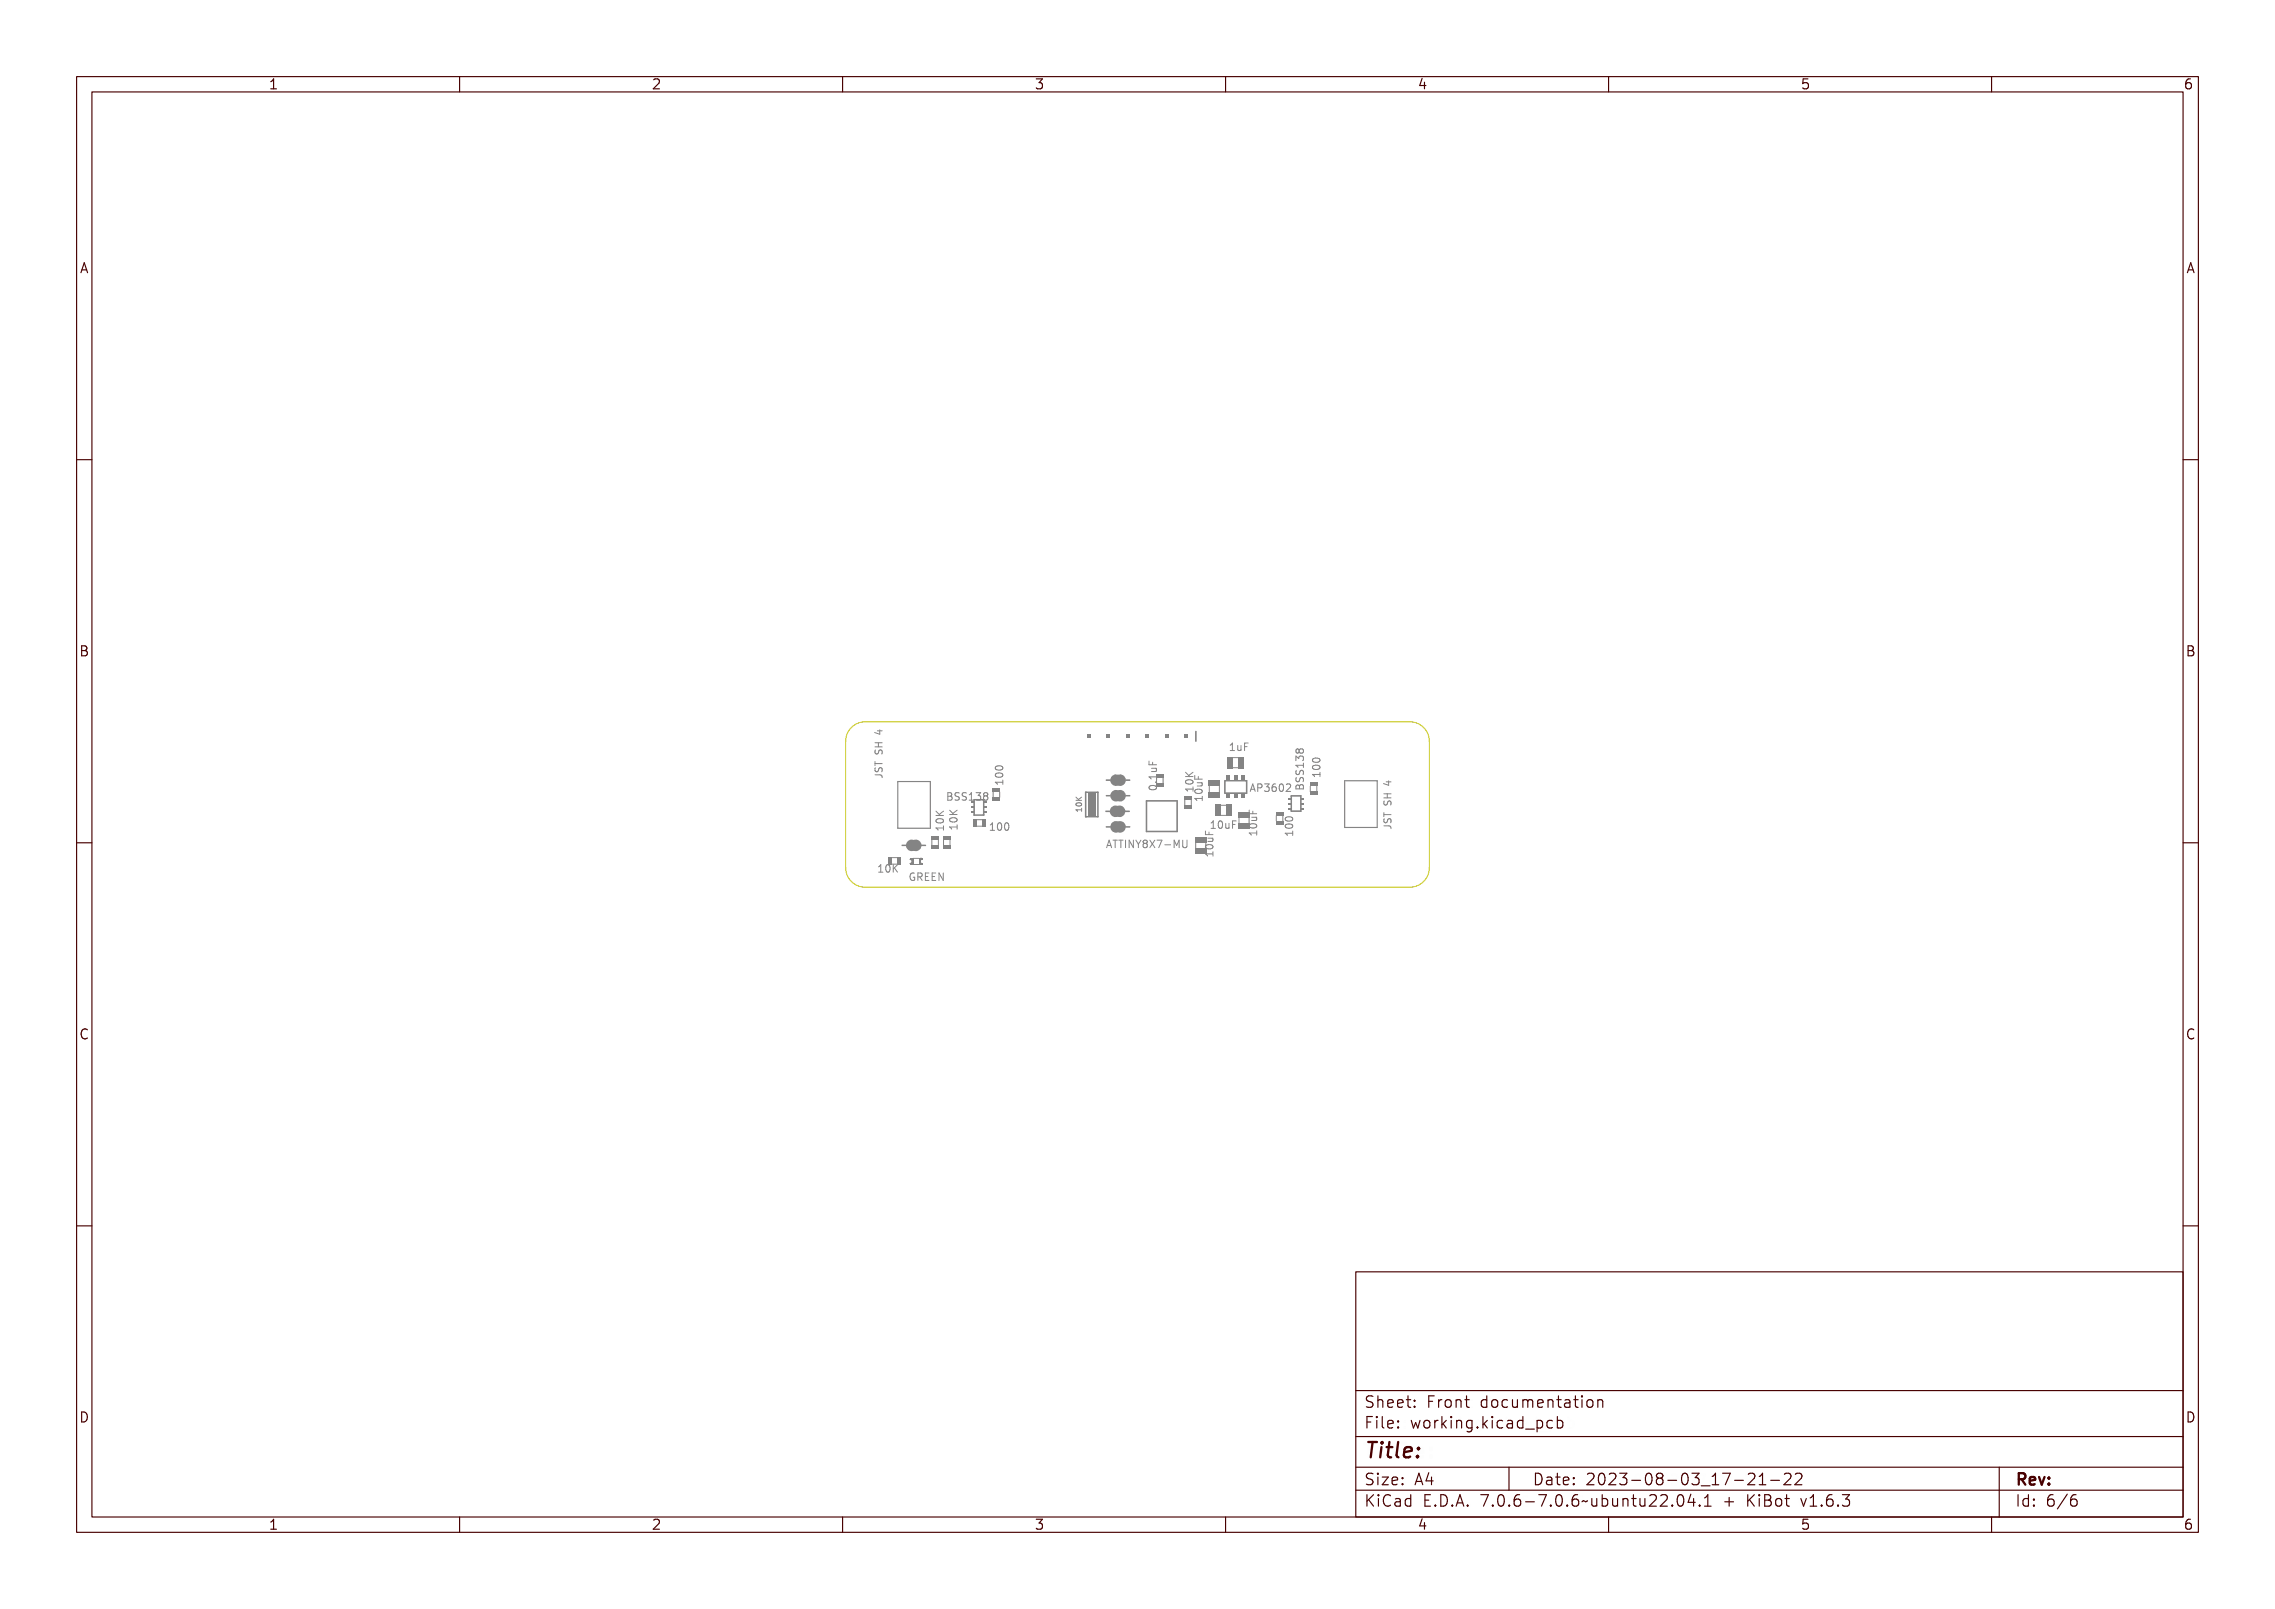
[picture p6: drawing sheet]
<svg xmlns="http://www.w3.org/2000/svg" width="297mm" height="210mm" viewBox="0 0 297 210" stroke-linecap="round" stroke-linejoin="round" font-family="sans-serif">
<defs><g id="words">
<text font-size="2.7" fill="#480000" x="178" y="190.3">Title:</text>
<g font-size="2" fill="#480000">
<text x="178" y="183.7">Sheet: Front documentation</text>
<text x="178" y="186.5">File: working.kicad_pcb</text>
<text x="178" y="193.9">Size: A4</text>
<text x="178" y="196.6">KiCad E.D.A. 7.0.6-7.0.6~ubuntu22.04.1 + KiBot v1.6.3</text>
<text x="200" y="193.9">Date: 2023-08-03_17-21-22</text>
<text x="263" y="196.6">Id: 6/6</text>
<text x="263" y="193.9">Rev:</text>
</g>
<g font-size="1.7" fill="#480000">
<text x="35" y="11.7">1</text>
<text x="85" y="11.7">2</text>
<text x="135" y="11.7">3</text>
<text x="185" y="11.7">4</text>
<text x="235" y="11.7">5</text>
<text x="285" y="11.7">6</text>
<text x="10.5" y="35.7">A</text>
<text x="285.5" y="35.7">A</text>
<text x="10.5" y="85.6">B</text>
<text x="285.5" y="85.6">B</text>
<text x="10.5" y="135.7">C</text>
<text x="285.5" y="135.7">C</text>
<text x="10.5" y="185.6">D</text>
<text x="285.5" y="185.6">D</text>
<text x="35" y="199.7">1</text>
<text x="85" y="199.7">2</text>
<text x="135" y="199.7">3</text>
<text x="185" y="199.7">4</text>
<text x="235" y="199.7">5</text>
<text x="285" y="199.7">6</text>
</g>
<g font-size="1.3" fill="#848484">
<text x="160.8" y="98">1uF</text>
<text x="123.5" y="104.5">BSS138</text>
<text x="131" y="102.6" transform="rotate(-90 131 102.6)">100</text>
<text x="151" y="103.3" transform="rotate(-90 151 103.3)">0.1uF</text>
<text x="157" y="104.2" transform="rotate(-90 157 104.2)">10uF</text>
<text x="163.1" y="103.3">AP3602</text>
<text x="170.2" y="103.2" transform="rotate(-90 170.2 103.2)">BSS138</text>
<text x="115" y="113.9">10K</text>
<text x="129.1" y="108.4">100</text>
<text x="144.3" y="110.7">ATTINY8X7-MU</text>
<text x="157.9" y="108.2">10uF</text>
<text x="158.4" y="111.4" transform="rotate(-90 158.4 111.4)">10uF</text>
<text x="164.1" y="108.7" transform="rotate(-90 164.1 108.7)">10uF</text>
<text x="168.8" y="108.8" transform="rotate(-90 168.8 108.8)">100</text>
<text x="118.6" y="115">GREEN</text>
</g>
</g></defs>
<g fill="none" stroke="#848484" stroke-width=".13">
<path d="M114.2 99.4v.5M114.2 99.7h1M114.2 97.5h1M114.2 96.9h1M114.3 97.9l-.1 .3 .1 .2h.3l.2-.4 .2-.1 .2 .2-.1 .3M114.4 99.5h.1v.2h.8v.2h-.8v.2h-.1zM114.4 97.3h.9v.1h-.4v.3h.4v.1h-.9v-.1h.4v-.3h-.4zM114.4 95.9h.6v-.2h.1v.2h.2v.1h-.2v.4h-.1l-.6-.4zM114.4 98.1h.1a.2 .2 0 0 0-.1 .2 .2 .2 0 0 0 .3 .1 .3 .3 0 0 1 .2-.4 .3 .3 0 0 1 .4 .2 .3 .3 0 0 1-.2 .4 .21 .21 0 0 0 .1-.3 .21 .21 0 0 0-.3-.1 .3 .3 0 0 1-.4 .4 .3 .3 0 0 1-.1-.5zM114.5 96h.5v.3zM114.5 95.4h.7M114.7 96.9v.6"/>
<path d="M114.9 95.3v.5l-.7-.2M150.1 99.4h.1v.5h.3v-.4h.1v.4h.4v.1h-.9zM160.9 97.1l.4-.1v.9h.2v.1h-.6v-.1h.2v-.7h-.2zM161.7 97.3h.1v.5l.1 .1 .2-.1v-.5h.1v.7h-.1v-.1a.23 .23 0 0 1-.3 .1 .23 .23 0 0 1-.1-.3zM162.5 97h.5v.2h-.4v.2h.4v.1h-.4v.5h-.1zM169.3 98.7l.3-.1 .1 .2a.27 .27 0 0 1 .4-.1 .27 .27 0 0 1 0 .4 .27 .27 0 0 1-.4-.1 .27 .27 0 0 1-.4 .1 .27 .27 0 0 1 0-.4zM169.3 99.5l.3-.1 .1 .2a.31 .31 0 0 1 .4-.1 .31 .31 0 0 1 .1 .4l-.2 .1a.23 .23 0 0 0 .1-.3 .23 .23 0 0 0-.3-.1l-.1 .2h-.1v-.1a.17 .17 0 0 0-.2-.1 .17 .17 0 0 0-.1 .2l.1 .2h-.1zM169.6 98.1v.1M169.6 97.9l-.2-.2-.1 .1-.1 .1v.3M169.6 97.9l.2-.2 .3 .1 .1 .1-.1 .3M169.6 97.9v.2M171.4 99.1a.58 .58 0 0 1 .9 .2 .56 .56 0 0 1-1-.1z"/>
<path d="M171.5 99.4l.2-.1a.53 .53 0 0 1 .7 .3 .55 .55 0 0 1-.5 .3 .55 .55 0 0 1-.5-.3zM171.5 99.5l.6-.1 .2 .2a.52 .52 0 0 1-.8 0zM114.2 101.1h.7a.3 .3 0 0 1 .3 .4M114.3 100.2l-.1 .4 .2 .1 .2-.1 .2-.4h.3l.1 .2-.1 .3M114.4 101.1h.6a.33 .33 0 0 1 .2 .5h-.1a.21 .21 0 0 0 .1-.2 .21 .21 0 0 0-.2-.2h-.5v.2h-.1zM114.4 100.3h.1a.2 .2 0 0 0-.1 .3 .2 .2 0 0 0 .3 0 .3 .3 0 0 1 .2-.3 .3 .3 0 0 1 .4 .1 .3 .3 0 0 1-.2 .4 .21 .21 0 0 0 .1-.3 .21 .21 0 0 0-.3 0 .3 .3 0 0 1-.4 .3 .3 .3 0 0 1-.1-.5zM114.7 113.8h.6M114.8 113.1h-.1M115.2 113l.3-.1v.9h.2v.1h-.5v-.1h.2v-.8l-.2 .1zM116 113a.28 .28 0 0 1 .3-.1 .28 .28 0 0 1 .2 .3 .53 .53 0 0 1-.3 .7 .56 .56 0 0 1-.2-.9zM116.1 113h.1a.51 .51 0 0 1 0 .8l-.2-.2zM116.7 112.9h.1v.4l.4-.4h.2l-.4 .4 .4 .6h-.2l-.3-.5-.1 .1v.4h-.1z"/>
<path d="M118.8 114.1l.3-.1 .2 .1v.1l-.2-.1a.37 .37 0 0 0-.3 .4 .37 .37 0 0 0 .4 .3v-.2h-.2v-.1h.3v.4a.43 .43 0 0 1-.6-.1 .43 .43 0 0 1 0-.5zM119.5 114a.47 .47 0 0 1 .5 .2v.2l-.1 .1 .3 .5h-.2l-.1-.4h-.2h-.1v.4h-.1zM119.6 114.1h.1a.17 .17 0 0 1 .2 .2 .17 .17 0 0 1-.2 .1h-.1zM120.3 114h.6v.1h-.5v.3h.4v.1h-.4v.3h.5v.2h-.6zM121.1 114h.5v.1h-.4v.3h.4v.1h-.4v.3h.5v.2h-.6zM121.8 114h.2l.3 .8v-.8h.1v1h-.1l-.4-.8v.8h-.1zM122.2 106.4h1M122.2 105.9l.6 .5M122.2 107a.58 .58 0 0 1 1 .2 .56 .56 0 0 1-1-.1zM122.3 108.1h.8v-.2h.1v.5h-.1v-.2h-.7v.2h-.1zM122.3 106.2l.3 .4 .6-.4v.2l-.5 .3 .1 .1h.4v.1h-.9v-.1h.4l-.4-.4zM122.4 107.2l.1-.1a.53 .53 0 0 1 .7 .3 .55 .55 0 0 1-.5 .3 .55 .55 0 0 1-.5-.3z"/>
<path d="M122.4 107.3l.5-.1 .2 .2a.52 .52 0 0 1-.8 0zM122.6 113.9l.5 1v-1M123.2 107.8v.5M123.2 108.1h-1l.3 .2M123.2 105.9l-.6 .4M123.6 103.5h.3a.23 .23 0 0 1 .3 .2 .23 .23 0 0 1-.2 .3 .26 .26 0 0 1 .2 .3 .26 .26 0 0 1-.3 .2h-.3zM123.7 104h.2a.18 .18 0 0 1 .2 .2 .18 .18 0 0 1-.2 .2h-.2zM123.7 103.6h.2a.15 .15 0 0 1 .1 .2 .15 .15 0 0 1-.1 .1h-.2zM124 106.3h.9M124 105.8l.5 .5M124 106.9a.58 .58 0 0 1 .9 .2 .56 .56 0 0 1-.9-.1zM124 107.9h.9v-.2h.1v.6h-.1v-.2h-.8l.1 .2h-.1z"/>
<path d="M124 106.1l.4 .4 .6-.4v.1l-.5 .3 .1 .1h.4v.2h-1v-.2h.5l-.5-.4zM124.1 107h.2a.53 .53 0 0 1 .7 .3 .55 .55 0 0 1-.5 .3 .55 .55 0 0 1-.5-.3zM124.1 107.2l.6-.1 .2 .2a.52 .52 0 0 1-.8 0zM124.4 103.6l.4-.1 .1 .1v.1a.2 .2 0 0 0-.3-.1 .2 .2 0 0 0 0 .3 .33 .33 0 0 1 .4 .4 .33 .33 0 0 1-.6 .2v-.2a.22 .22 0 0 0 .3 .1 .22 .22 0 0 0 .1-.3 .31 .31 0 0 1-.4-.1 .31 .31 0 0 1 0-.4zM124.9 107.7v.5M124.9 107.9h-.9l.2 .3M124.9 105.8l-.5 .4M125.2 103.6l.4-.1 .1 .1v.1a.2 .2 0 0 0-.3-.1 .2 .2 0 0 0-.1 .3 .33 .33 0 0 1 .4 .4 .33 .33 0 0 1-.5 .2v-.2a.22 .22 0 0 0 .3 .1 .22 .22 0 0 0 0-.3 .31 .31 0 0 1-.3-.1 .31 .31 0 0 1 0-.4zM126 103.6l.3-.1v.9h.2v.1h-.5v-.1h.2v-.8l-.2 .1zM126.7 103.6a.29 .29 0 0 1 .5-.1 .29 .29 0 0 1-.1 .5 .31 .31 0 0 1 .1 .4 .31 .31 0 0 1-.4 .1l-.1-.2a.23 .23 0 0 0 .4 .1 .23 .23 0 0 0 0-.4h-.2v-.1h.1a.17 .17 0 0 0 .1-.2 .17 .17 0 0 0-.2-.1l-.2 .1zM127.6 103.6a.27 .27 0 0 1 .4 0 .27 .27 0 0 1-.1 .4 .27 .27 0 0 1 .1 .4 .27 .27 0 0 1-.4 0 .27 .27 0 0 1 .1-.4l-.2-.2zM128.5 103.8l.1 .1"/>
<path d="M128.5 103.5h.3l.1 .1 .1 .1-.2 .2M128.6 103.9h.2M128.6 103.9h-.1M128.8 103.9l.2 .2-.1 .2-.1 .1h-.3M129.2 107.5h.4v.8h.2v.1h-.6v-.1h.2v-.7h-.2zM130 102.1h.8v-.2h.2v.5h-.2v-.2h-.7l.1 .2h-.1zM130 107.6a.28 .28 0 0 1 .3-.1 .28 .28 0 0 1 .2 .2 .53 .53 0 0 1-.3 .7 .56 .56 0 0 1-.2-.8zM130.1 101.2l.2-.1a.53 .53 0 0 1 .7 .3 .55 .55 0 0 1-.5 .3 .55 .55 0 0 1-.5-.3zM130.1 100.4l.2-.1a.53 .53 0 0 1 .7 .3 .55 .55 0 0 1-.5 .3 .55 .55 0 0 1-.5-.3zM130.1 101.3l.6-.1 .2 .2a.52 .52 0 0 1-.8 0zM130.1 100.5h.6l.2 .1a.52 .52 0 0 1-.8 0zM130.2 107.6v-.1a.51 .51 0 0 1 0 .8l-.1-.2z"/>
<path d="M130.8 107.6a.28 .28 0 0 1 .3-.1 .28 .28 0 0 1 .2 .2 .53 .53 0 0 1-.3 .7 .56 .56 0 0 1-.2-.8zM131 107.6v-.1a.51 .51 0 0 1 0 .8l-.1-.2zM140.5 104.5h.7M140.5 104l.4 .5M140.5 104.9a.36 .36 0 0 1 .4-.2 .36 .36 0 0 1 .3 .4 .36 .36 0 0 1-.4 .2 .36 .36 0 0 1-.3-.4zM140.5 105.7h.7v-.1v.4v-.2h-.6v.2zM140.5 104.3l.3 .3 .4-.3v.1l-.3 .3h.3v.1h-.7v-.1h.3l-.3-.3zM140.6 105h.3a.29 .29 0 0 1 .4 .2 .42 .42 0 0 1-.4 .2 .42 .42 0 0 1-.4-.2zM140.6 105.1a.33 .33 0 0 1 .6 .2 .33 .33 0 0 1-.6-.2zM141.2 105.5v.4M141.2 105.7h-.7l.2 .2M141.2 104l-.4 .4"/>
<path d="M144.7 109.7h.1l.3 1h-.1l-.1-.3h-.3l-.1 .3h-.1zM144.7 109.8l.2 .5h-.3zM145.2 109.7h.7v.1h-.3v.9h-.1v-.9h-.3zM145.9 109.7h.8v.1h-.3v.9h-.1v-.9h-.4zM146.8 109.7h.6v.1h-.2v.8h.2v.1h-.6v-.1h.2v-.8h-.2zM147.6 109.7h.1l.4 .8v-.8h.1v1h-.2l-.3-.8v.8h-.1zM148.3 109.7h.1l.3 .4 .2-.4h.1l-.3 .5v.5h-.1v-.5zM149.2 109.8a.27 .27 0 0 1 .5 0 .27 .27 0 0 1-.1 .4 .27 .27 0 0 1 .1 .4 .27 .27 0 0 1-.5 0 .27 .27 0 0 1 .1-.4l-.1-.2zM149.9 109.7h.1l.2 .4 .3-.4h.1l-.3 .5 .3 .5h-.1l-.3-.4-.2 .4h-.1l.3-.5zM150.1 101.2h.8v-.2h.1v.5h-.1v-.2h-.7v.3h-.1zM150.2 102.7l.1-.1a.53 .53 0 0 1 .7 .3 .55 .55 0 0 1-.5 .3 .55 .55 0 0 1-.4-.3zM150.2 102.8l.5-.1 .2 .2a.52 .52 0 0 1-.7 0z"/>
<path d="M150.3 100.3h.7v.1h-.1a.23 .23 0 0 1 .1 .3 .23 .23 0 0 1-.2 .1h-.5v-.1h.5l.1-.1-.1-.2h-.5zM150.7 109.7h.6l-.3 1h-.2l.4-.9h-.5zM150.8 102h.2v.2h-.2zM151.6 110.3h.4v.1h-.4zM152.3 109.7h.1l.2 .5 .2-.5h.1v1h-.1v-.9l-.2 .5h-.1l-.1-.5v.9h-.1zM153.1 109.7h.1v.7a.17 .17 0 0 0 .2 .2 .17 .17 0 0 0 .1-.2v-.7h.2v.6a.31 .31 0 0 1-.3 .4 .31 .31 0 0 1-.3-.4zM154.4 109.7v.7l.2 .2h.3l.1-.2v-.7M154.8 101.4h.9M154.8 100.8l.5 .6M154.8 103h.9v-.2h.1v.5h-.1v-.2h-.8l.1 .2h-.1zM154.8 101.1l.4 .4 .6-.4v.2l-.5 .3 .1 .1h.4v.1h-1v-.1h.5l-.5-.4zM154.9 102.1l.2-.1a.53 .53 0 0 1 .7 .3 .55 .55 0 0 1-.5 .3 .55 .55 0 0 1-.5-.3z"/>
<path d="M154.9 102.2l.6-.1 .2 .2a.52 .52 0 0 1-.8 0zM155.7 101.9a.53 .53 0 0 0-.9 .2l.1 .1 .2 .1 .6-.1M155.7 103h-.9l.2 .3M155.7 100.8l-.5 .4M156 103.7h.9v-.2h.1v.5h-.1v-.2h-.7v.3h-.1zM156 101.1h.1v.5h.3v-.4h.1v.4h.5v.1h-1zM156.1 102.8l.2-.1a.53 .53 0 0 1 .7 .3 .55 .55 0 0 1-.5 .3 .55 .55 0 0 1-.5-.3zM156.2 102.9h.5l.2 .1a.52 .52 0 0 1-.8 0zM156.3 102h.7v.1h-.1a.23 .23 0 0 1 .1 .3 .23 .23 0 0 1-.3 .1h-.4v-.1h.5l.1-.1-.1-.2h-.5zM157.4 110.9h.9v-.2h.1v.6h-.1v-.2h-.8l.1 .2h-.1zM157.4 108.4h.1v.4h.3v-.4h.1v.4h.5v.1h-1zM157.5 110h.2a.53 .53 0 0 1 .7 .3 .55 .55 0 0 1-.5 .3 .55 .55 0 0 1-.5-.3z"/>
<path d="M157.5 110.2l.6-.1 .2 .2a.52 .52 0 0 1-.8 0zM157.7 109.2h.7v.1h-.1a.23 .23 0 0 1 .1 .3 .23 .23 0 0 1-.3 .1h-.4v-.1h.5l.1-.1-.1-.2h-.5zM158.1 107.3l.3-.1v.8h.2v.2h-.5v-.2h.2v-.7l-.2 .1zM158.8 107.3a.28 .28 0 0 1 .4-.1 .28 .28 0 0 1 .2 .3 .53 .53 0 0 1-.3 .7 .56 .56 0 0 1-.3-.9zM159 107.3h.1a.51 .51 0 0 1 0 .8l-.2-.2zM159.3 106.4h.8M159.3 105.1h.7M159.6 107.4h.1v.6l.2 .1 .1-.2v-.5h.1v.8h-.1v-.1a.23 .23 0 0 1-.3 .1 .23 .23 0 0 1-.1-.3zM160.4 107.2h.6v.1h-.5v.3h.4v.1h-.4v.5h-.1zM163.2 108.2h.8v-.2h.1v.5h-.1v-.2h-.7v.3h-.1zM163.2 105.6h.1v.5h.2v-.4h.1v.4h.5v.1h-.9zM163.3 107.3h.1a.53 .53 0 0 1 .7 .2 .55 .55 0 0 1-.5 .3 .55 .55 0 0 1-.5-.3z"/>
<path d="M163.3 107.5l.5-.1 .2 .1a.52 .52 0 0 1-.8 0zM163.4 106.5h.7v.1h-.1a.23 .23 0 0 1 .1 .3 .23 .23 0 0 1-.3 .1h-.4v-.1h.5l.1-.1-.1-.2h-.5zM163.4 102.4h.2l.3 .9h-.2v-.2h-.4v.2h-.2zM163.5 102.5l.1 .5h-.2zM164 102.4a.48 .48 0 0 1 .6 .1v.2a.32 .32 0 0 1-.5 .3v.3h-.1zM164.1 102.5h.2a.18 .18 0 0 1 .2 .2 .18 .18 0 0 1-.2 .1h-.2zM164.8 102.4a.29 .29 0 0 1 .4 0 .29 .29 0 0 1 0 .4 .31 .31 0 0 1 .1 .5 .31 .31 0 0 1-.5 0v-.1a.23 .23 0 0 0 .3 0 .23 .23 0 0 0 0-.3h-.2v-.1h.1a.18 .18 0 0 0 .2-.3 .17 .17 0 0 0-.3 0h-.1zM165.6 102.5l.4-.1h.1v.1a.28 .28 0 0 0-.3 0 .28 .28 0 0 0-.1 .3 .32 .32 0 0 1 .5 .1 .32 .32 0 0 1-.2 .5 .32 .32 0 0 1-.4-.3zM166.4 102.5a.28 .28 0 0 1 .3-.1 .28 .28 0 0 1 .2 .2 .53 .53 0 0 1-.3 .8 .56 .56 0 0 1-.2-.9zM166.6 102.5a.51 .51 0 0 1 0 .8l-.1-.3zM167.1 102.4a.34 .34 0 0 1 .6 .1 .34 .34 0 0 1-.2 .5l-.2 .2h.4v.1h-.6l.2-.3a.27 .27 0 0 0 .3-.3 .27 .27 0 0 0-.3-.2l-.2 .1zM167.8 108.3h.9v-.2h.1v.5h-.1v-.2h-.7v.2h-.1z"/>
<path d="M168 107.3h.1a.53 .53 0 0 1 .7 .3 .55 .55 0 0 1-.5 .3 .55 .55 0 0 1-.5-.3zM168 106.6l.1-.1a.53 .53 0 0 1 .7 .3 .55 .55 0 0 1-.5 .3 .55 .55 0 0 1-.5-.3zM168 107.5l.5-.1 .2 .2a.52 .52 0 0 1-.8 0zM168 106.7l.5-.1 .2 .2a.52 .52 0 0 1-.8 0zM168.1 102.3l.3 .1 .1 .2-.6 .7h.6M169.2 100.4h.9v-.2h.1v.5h-.1v-.2h-.7v.2h-.1zM169.3 101.8h.1a.2 .2 0 0 0-.1 .3 .2 .2 0 0 0 .3 0 .33 .33 0 0 1 .4-.4 .33 .33 0 0 1 .2 .6h-.2a.22 .22 0 0 0 .1-.3 .22 .22 0 0 0-.3 0 .32 .32 0 0 1-.4 .3 .32 .32 0 0 1-.1-.5zM169.3 101h.1a.2 .2 0 0 0-.1 .3 .2 .2 0 0 0 .3 .1 .33 .33 0 0 1 .4-.4 .33 .33 0 0 1 .2 .5l-.2 .1a.22 .22 0 0 0 .1-.4 .22 .22 0 0 0-.3 0 .32 .32 0 0 1-.4 .3 .32 .32 0 0 1-.1-.5zM169.3 102.6l.3-.1 .1 .2a.26 .26 0 0 1 .3-.2 .26 .26 0 0 1 .2 .3v.3h-1zM169.4 102.7h.2v.3h-.3zM169.8 102.7h.3v.3h-.4zM171.4 100a.58 .58 0 0 1 .9 .2 .56 .56 0 0 1-1-.1z"/>
<path d="M171.4 101.1h.8v-.2h.2v.5h-.2v-.2h-.7l.1 .2h-.1zM171.5 100.2l.2-.1a.53 .53 0 0 1 .7 .3 .55 .55 0 0 1-.5 .3 .55 .55 0 0 1-.5-.3zM171.5 100.3l.6-.1 .2 .2a.52 .52 0 0 1-.8 0zM172.3 100.8v.6M172.3 101.1h-1l.3 .3M180.7 107.8h.6a.3 .3 0 0 1 .3 .3M180.7 106.1v.5M180.7 106.3h.9M180.7 104.1h.9M180.7 103.6h.9M180.7 104.5v.4l.1 .1h.2l.2-.4 .2-.1 .2 .2v.4M180.7 106.9v.3l.1 .2 .3-.1 .1-.4h.3l.1 .1v.4"/>
<path d="M180.8 107.8h.6a.33 .33 0 0 1 .3 .5h-.2a.21 .21 0 0 0 .1-.3 .21 .21 0 0 0-.2-.1h-.5v.2h-.1zM180.8 106.1h.1v.3h.8v.1h-.8v.3h-.1zM180.8 103.9h.9v.1h-.4v.4h.4v.1h-.9v-.1h.4v-.4h-.4zM180.8 102.5h.6v-.1h.1v.1h.2v.1h-.2v.4h-.1l-.6-.3zM180.8 107h.2a.2 .2 0 0 0-.1 .2 .2 .2 0 0 0 .3 .1 .3 .3 0 0 1 .2-.4 .3 .3 0 0 1 .3 .2 .3 .3 0 0 1-.1 .4 .21 .21 0 0 0 .1-.3 .21 .21 0 0 0-.4-.1 .3 .3 0 0 1-.3 .4 .3 .3 0 0 1-.2-.5zM180.8 104.7h.2a.2 .2 0 0 0-.1 .3 .2 .2 0 0 0 .3 .1 .3 .3 0 0 1 .2-.4 .3 .3 0 0 1 .3 .2 .3 .3 0 0 1-.1 .3 .21 .21 0 0 0 .1-.3 .21 .21 0 0 0-.4 0 .3 .3 0 0 1-.3 .3 .3 .3 0 0 1-.2-.5zM180.9 102.6h.5v.3zM181 102h.6M181.1 103.6v.5M181.3 101.9v.6l-.7-.2"/>
<circle cx="169.5" cy="98.9" r=".16"/>
<circle cx="169.9" cy="98.9" r=".19"/>
<circle cx="171.9" cy="99.6" r=".09"/>
<circle cx="116.2" cy="113.4" r=".09"/>
<circle cx="122.7" cy="107.4" r=".09"/>
<circle cx="124.5" cy="107.3" r=".09"/>
<circle cx="127.8" cy="103.8" r=".16"/>
<circle cx="127.8" cy="104.2" r=".19"/>
<circle cx="130.2" cy="107.9" r=".09"/>
<circle cx="130.5" cy="101.4" r=".09"/>
<circle cx="130.5" cy="100.6" r=".09"/>
<circle cx="131" cy="107.9" r=".09"/>
<circle cx="140.9" cy="105.2" r=".06"/>
<circle cx="149.5" cy="110" r=".16"/>
<circle cx="149.5" cy="110.4" r=".19"/>
<circle cx="150.5" cy="102.9" r=".09"/>
<circle cx="155.3" cy="102.3" r=".09"/>
<circle cx="156.5" cy="103" r=".09"/>
<circle cx="157.9" cy="110.3" r=".09"/>
<circle cx="159.1" cy="107.7" r=".09"/>
<circle cx="163.6" cy="107.5" r=".09"/>
<circle cx="165.9" cy="103" r=".21"/>
<circle cx="166.6" cy="102.9" r=".09"/>
<circle cx="168.3" cy="106.8" r=".09"/>
<circle cx="168.3" cy="107.6" r=".09"/>
<circle cx="171.9" cy="100.4" r=".09"/>
</g>
<g fill="#848484">
<path d="M160 105h.8v1.5h-.8z" fill-rule="evenodd"/>
<path d="M158.6 105h.7v1.5h-.7z" fill-rule="evenodd"/>
</g>
<path d="M141.7 103.4h1.6v3.2h-1.6z" fill="none" stroke="#848484" stroke-width=".2"/>
<path d="M142 103.5h1v3.1h-1z" fill-rule="evenodd" fill="#848484"/>
<path d="M144.4 105.9h.5M146.9 105.9h.5" fill="none" stroke="#848484" stroke-width=".2"/>
<path d="M145.6 105.8l-.1 .1 .1 .1M146.2 105.8l.1 .1-.1 .1" fill="none" stroke="#848484" stroke-width="1.3"/>
<path d="M151.8 101.5v.7" fill="none" stroke="#848484" stroke-width=".13"/>
<g fill="#848484">
<path d="M150.9 102.2h1v.5h-1z" fill-rule="evenodd"/>
<path d="M150.9 101.1h1v.5h-1z" fill-rule="evenodd"/>
</g>
<path d="M159.9 101.9h2.9v1.6h-2.9z" fill="none" stroke="#848484" stroke-width=".2"/>
<g fill="#848484">
<path d="M160.1 101.2h.5v.7h-.5z" fill-rule="evenodd"/>
<path d="M160.1 103.6h.5v.6h-.5z" fill-rule="evenodd"/>
<path d="M161.1 101.2h.5v.7h-.5z" fill-rule="evenodd"/>
<path d="M161.1 103.6h.5v.6h-.5z" fill-rule="evenodd"/>
<path d="M162 101.2h.5v.7h-.5z" fill-rule="evenodd"/>
<path d="M162 103.6h.5v.6h-.5z" fill-rule="evenodd"/>
</g>
<path d="M149.7 104.5h4v4h-4z" fill="none" stroke="#848484" stroke-width=".2"/>
<path d="M127.6 107h.7M127.6 107.8h.7" fill="none" stroke="#848484" stroke-width=".13"/>
<g fill="#848484">
<path d="M127.1 106.9h.5v1h-.5z" fill-rule="evenodd"/>
<path d="M128.3 106.9h.5v1h-.5z" fill-rule="evenodd"/>
</g>
<path d="M168.6 103.9h1.2v2h-1.2z" fill="none" stroke="#848484" stroke-width=".2"/>
<g fill="#848484">
<path d="M168.2 105.4h.3v.3h-.3z" fill-rule="evenodd"/>
<path d="M169.9 105.4h.4v.3h-.4z" fill-rule="evenodd"/>
<path d="M168.2 104.8h.3v.2h-.3z" fill-rule="evenodd"/>
<path d="M169.9 104.8h.4v.2h-.4z" fill-rule="evenodd"/>
<path d="M168.2 104.1h.3v.3h-.3z" fill-rule="evenodd"/>
<path d="M169.9 104.1h.4v.3h-.4z" fill-rule="evenodd"/>
</g>
<path d="M117.8 110.3h.5M120.3 110.3h.5" fill="none" stroke="#848484" stroke-width=".2"/>
<path d="M119 110.2l-.1 .1 .1 .2M119.5 110.2l.2 .1-.2 .2" fill="none" stroke="#848484" stroke-width="1.3"/>
<path d="M157.9 102.6v.8M159.2 102.6v.8" fill="none" stroke="#848484" stroke-width=".13"/>
<g fill="#848484">
<path d="M157.8 101.9h1.5v.7h-1.5z" fill-rule="evenodd"/>
<path d="M157.8 103.3h1.5v.8h-1.5z" fill-rule="evenodd"/>
</g>
<path d="M166.6 106.4v.7" fill="none" stroke="#848484" stroke-width=".13"/>
<g fill="#848484">
<path d="M166.6 105.9h.9v.5h-.9z" fill-rule="evenodd"/>
<path d="M166.6 107.1h.9v.5h-.9z" fill-rule="evenodd"/>
</g>
<path d="M116.5 111.9h.7" fill="none" stroke="#848484" stroke-width=".13"/>
<g fill="#848484">
<path d="M116 111.9h.5v.9h-.5z" fill-rule="evenodd"/>
<path d="M117.1 111.9h.5v.9h-.5z" fill-rule="evenodd"/>
</g>
<path d="M129.7 103.4v.7M130.5 103.4v.7" fill="none" stroke="#848484" stroke-width=".13"/>
<g fill="#848484">
<path d="M129.6 104.1h1v.5h-1z" fill-rule="evenodd"/>
<path d="M129.6 102.9h1v.5h-1z" fill-rule="evenodd"/>
</g>
<path d="M117.2 102h4.3v6.1h-4.3z" fill="none" stroke="#848484" stroke-width=".15"/>
<path d="M161.7 106.7v.7" fill="none" stroke="#848484" stroke-width=".13"/>
<g fill="#848484">
<path d="M161.7 105.9h1.4v.8h-1.4z" fill-rule="evenodd"/>
<path d="M161.7 107.4h1.4v.7h-1.4z" fill-rule="evenodd"/>
</g>
<path d="M160.9 98.9h.8M160.9 100.2h.8" fill="none" stroke="#848484" stroke-width=".13"/>
<g fill="#848484">
<path d="M161.7 98.8h.7v1.5h-.7z" fill-rule="evenodd"/>
<path d="M160.2 98.8h.8v1.5h-.8z" fill-rule="evenodd"/>
</g>
<path d="M144.4 103.9h.5M144.4 101.8h.5M147 103.9h.5M147 101.8h.5" fill="none" stroke="#848484" stroke-width=".2"/>
<path d="M145.7 103.7l-.1 .2 .1 .1M145.7 101.7l-.1 .1 .1 .2M146.2 103.7l.1 .2-.1 .1M146.2 101.7l.1 .1-.1 .2" fill="none" stroke="#848484" stroke-width="1.3"/>
<g fill="none" stroke="#848484" stroke-width=".13">
<path d="M118.8 112.2a.27 .27 0 0 1 .3 .2 .27 .27 0 0 1-.3 .3M119.3 112h.7M119.3 112.8h.7M120.4 112.1a.3 .3 0 0 0-.3 .3 .3 .3 0 0 0 .3 .3"/>
<circle cx="120.2" cy="112.1" r=".08"/>
</g>
<g fill="#848484">
<path d="M120.3 112h.2v.2h-.2z" fill-rule="evenodd"/>
<path d="M120 112h.3z" fill-rule="evenodd"/>
<path d="M120 112h.2v.9h-.2z" fill-rule="evenodd"/>
<path d="M118.8 112h.5v.2h-.5z" fill-rule="evenodd"/>
<path d="M119 112.2h.3v.5h-.3z" fill-rule="evenodd"/>
<path d="M119 112.2h.1v.1h-.1z" fill-rule="evenodd"/>
<path d="M119 112.6h.1v.1h-.1z" fill-rule="evenodd"/>
<path d="M120.2 112.7h.3v.2h-.3z" fill-rule="evenodd"/>
<path d="M118.8 112.7h.5v.2h-.5z" fill-rule="evenodd"/>
</g>
<path d="M127.2 104.4v2h1.2v-2M144.4 107.9h.5M147 107.9h.5" fill="none" stroke="#848484" stroke-width=".2"/>
<path d="M145.7 107.8l-.1 .1 .1 .2M146.2 107.8l.1 .1-.1 .2" fill="none" stroke="#848484" stroke-width="1.3"/>
<g fill="#848484">
<path d="M128.5 104.6h.4v.3h-.4z" fill-rule="evenodd"/>
<path d="M128.5 105.3h.4v.2h-.4z" fill-rule="evenodd"/>
<path d="M126.8 105.3h.3v.2h-.3z" fill-rule="evenodd"/>
<path d="M128.5 105.9h.4v.3h-.4z" fill-rule="evenodd"/>
<path d="M126.8 105.9h.3v.3h-.3z" fill-rule="evenodd"/>
</g>
<path d="M156.1 110v.7" fill="none" stroke="#848484" stroke-width=".13"/>
<g fill="#848484">
<path d="M156 110.7h1.5v.7h-1.5z" fill-rule="evenodd"/>
<path d="M156 109.2h1.5v.8h-1.5z" fill-rule="evenodd"/>
</g>
<path d="M175.5 101.9h4.3v6.1h-4.3z" fill="none" stroke="#848484" stroke-width=".15"/>
<path d="M121.7 109.6v.7M122.5 109.6v.7" fill="none" stroke="#848484" stroke-width=".13"/>
<g fill="#848484">
<path d="M121.6 110.3h1v.5h-1z" fill-rule="evenodd"/>
<path d="M121.6 109.1h1v.5h-1z" fill-rule="evenodd"/>
</g>
<path d="M156.1 95.5v1.2" fill="none" stroke="#848484" stroke-width=".2"/>
<g fill="#848484">
<path d="M154.6 95.9h.5v.5h-.5z" fill-rule="evenodd"/>
<path d="M152.1 95.9h.5v.5h-.5z" fill-rule="evenodd"/>
<path d="M149.5 95.9h.5v.5h-.5z" fill-rule="evenodd"/>
<path d="M147 95.9h.5v.5h-.5z" fill-rule="evenodd"/>
<path d="M144.4 95.9h.5v.5h-.5z" fill-rule="evenodd"/>
<path d="M141.9 95.9h.5v.5h-.5z" fill-rule="evenodd"/>
</g>
<path d="M154.7 104.4v.7M155.5 104.4v.7" fill="none" stroke="#848484" stroke-width=".13"/>
<g fill="#848484">
<path d="M154.6 105.1h1v.5h-1z" fill-rule="evenodd"/>
<path d="M154.6 103.9h1v.5h-1z" fill-rule="evenodd"/>
</g>
<path d="M123.2 109.6v.7M124 109.6v.7" fill="none" stroke="#848484" stroke-width=".13"/>
<g fill="#848484">
<path d="M123.1 110.3h1v.5h-1z" fill-rule="evenodd"/>
<path d="M123.1 109.1h1v.5h-1z" fill-rule="evenodd"/>
</g>
<path d="M171.1 102.6v.7M171.9 102.6v.7" fill="none" stroke="#848484" stroke-width=".13"/>
<g fill="#848484">
<path d="M171 103.3h1v.5h-1z" fill-rule="evenodd"/>
<path d="M171 102.1h1v.5h-1z" fill-rule="evenodd"/>
</g>
<path d="M111.4 94.8l1-.5 .5-.1h71.2a2.54 2.54 0 0 1 2.5 2.5v16.6a2.54 2.54 0 0 1-2.5 2.5h-71.2a2.54 2.54 0 0 1-2.5-2.5v-16.6a2.54 2.54 0 0 1 1-1.9z" fill="none" stroke="#c2c200" stroke-width=".13"/>
<g fill="none" stroke="#480000" stroke-width=".15">
<path d="M10 10h277v190h-277zM12 12h273v186h-273zM60 10v2M110 10v2M160 10v2M210 10v2M260 10v2M10 60h2M285 60h2M10 110h2M285 110h2M10 160h2"/>
<path d="M285 160h2M177 166h108v32h-108zM60 198v2M110 198v2M160 198v2M177 181.5h108M177 187.5h108M177 191.5h108M177 194.5h108M178.1 195.2h.2v.6l.6-.6h.3l-.6 .6 .6 .8h-.2l-.5-.7-.2 .2v.5h-.2zM178.2 185h.9v.2h-.7v.4h.6v.2h-.6v.7h-.2zM178.3 182.4l.5-.1h.2v.2a.34 .34 0 0 0-.4-.1 .34 .34 0 0 0-.2 .4 .62 .62 0 0 1 .6 .7 .71 .71 0 0 1-.8 .2v-.2a.4 .4 0 0 0 .4 .1 .4 .4 0 0 0 .3-.3l-.4-.2a.4 .4 0 0 1-.3-.3 .4 .4 0 0 1 .1-.4z"/>
<path d="M178.3 192.5l.5-.1h.2v.2a.34 .34 0 0 0-.4-.1 .34 .34 0 0 0-.2 .4 .62 .62 0 0 1 .6 .7 .71 .71 0 0 1-.8 .2v-.2a.4 .4 0 0 0 .4 .1 .4 .4 0 0 0 .3-.3l-.4-.2a.4 .4 0 0 1-.3-.3 .4 .4 0 0 1 .1-.4zM179.4 182.2h.2v.6a.35 .35 0 0 1 .4-.1 .35 .35 0 0 1 .2 .4v.6h-.2v-.8l-.2-.1a.28 .28 0 0 0-.2 .3v.6h-.2zM179.5 185.4h.4v.9h.4v.2h-.9v-.2h.3v-.8h-.2zM179.5 192.8h.4v.9h.4v.1h-.9v-.1h.3v-.8h-.2zM179.5 195.6h.4v.9h.4v.1h-.9v-.1h.3v-.8h-.2zM179.7 184.9h.2v.3h-.2zM179.7 192.3h.2v.3h-.2zM179.7 195.1h.2v.3h-.2zM180.6 184.9h.4v1.3l.1 .1h.3v.2a.4 .4 0 0 1-.5-.4v-1h-.3zM180.6 192.8h.8v.1l-.6 .8h.6v.1h-.8v-.1l.6-.8h-.6zM180.7 182.8a.49 .49 0 0 1 .6-.1 .49 .49 0 0 1 .2 .5h-.8a.42 .42 0 0 0 .3 .4 .42 .42 0 0 0 .4-.1v.2a.6 .6 0 0 1-.8-.1 .6 .6 0 0 1 .1-.8zM180.7 195.4l.3-.2h.2h.3v.2a.43 .43 0 0 0-.6 0 .43 .43 0 0 0-.2 .5 .43 .43 0 0 0 .2 .5 .43 .43 0 0 0 .6 0v.2a.62 .62 0 0 1-.7 0 .62 .62 0 0 1-.3-.7z"/>
<path d="M180.8 182.9l.2-.1a.27 .27 0 0 1 .3 .3h-.6zM181.8 195.6a.5 .5 0 0 1 .6-.1 .5 .5 0 0 1 .2 .5v.6h-.1v-.1a.38 .38 0 0 1-.5 .2 .38 .38 0 0 1-.2-.5 .38 .38 0 0 1 .4-.2h.3a.35 .35 0 0 0-.3-.4 .35 .35 0 0 0-.4 .2zM181.9 182.8a.49 .49 0 0 1 .6-.1 .49 .49 0 0 1 .2 .5h-.8a.42 .42 0 0 0 .3 .4 .42 .42 0 0 0 .5-.1v.2a.6 .6 0 0 1-.9-.1 .6 .6 0 0 1 .1-.8zM181.9 185.5a.49 .49 0 0 1 .6-.1 .49 .49 0 0 1 .2 .5h-.8a.42 .42 0 0 0 .3 .4 .42 .42 0 0 0 .5-.1v.2a.6 .6 0 0 1-.9-.1 .6 .6 0 0 1 .1-.8zM181.9 192.9a.49 .49 0 0 1 .6-.1 .49 .49 0 0 1 .2 .5h-.8a.42 .42 0 0 0 .3 .4 .42 .42 0 0 0 .5-.1v.2a.6 .6 0 0 1-.9-.1 .6 .6 0 0 1 .1-.8zM182 196.2l.5-.1a.31 .31 0 0 1-.2 .4 .31 .31 0 0 1-.4-.1zM182 182.9l.2-.1a.27 .27 0 0 1 .3 .3h-.6zM182 185.6l.2-.1a.27 .27 0 0 1 .3 .3h-.6zM182 193l.2-.1a.27 .27 0 0 1 .3 .3h-.6zM183 195.7l.4-.2 .2 .2v-.6h.2v1.5h-.2v-.1a.42 .42 0 0 1-.5 .1 .42 .42 0 0 1-.2-.5zM183.2 195.8a.23 .23 0 0 1 .4 0v.3a.33 .33 0 0 1-.2 .4 .48 .48 0 0 1-.2-.7zM183.2 182.3h.2v.4h.4v.1h-.4v.7l.1 .1h.3v.1a.41 .41 0 0 1-.6-.3v-.6h-.3v-.1h.3z"/>
<path d="M183.3 185.4h.2v.3h-.2zM183.3 186.2h.2v.3h-.2zM183.3 192.8h.2v.3h-.2zM183.3 193.6h.2v.2h-.2zM184.5 182.7h.2v.3h-.2zM184.5 183.5h.2v.2h-.2zM185.2 185.4h.2l.2 .8 .1-.5h.2l.2 .5 .1-.8h.2l-.2 1.1h-.2l-.2-.7-.2 .7h-.1zM185.4 195.2h.9v.2h-.7v.4h.6v.2h-.6v.5h.7v.1h-.9zM185.7 192.4h.2l.5 1.4h-.2l-.1-.3h-.5l-.1 .3h-.2zM185.8 192.6l.2 .7h-.4zM186.6 182.3h.9v.2h-.7v.4h.6v.2h-.6v.6h-.2zM186.7 185.5a.56 .56 0 0 1 .8 .2 .56 .56 0 0 1-.3 .7 .57 .57 0 0 1-.6-.2 .57 .57 0 0 1 .1-.7z"/>
<path d="M186.8 185.6a.26 .26 0 0 1 .3-.1 .26 .26 0 0 1 .2 .2v.2a.33 .33 0 0 1-.3 .4l-.2-.2zM186.9 196.4h.2v.2h-.2zM187.1 192.4h.2v.9h.2v.2h-.2v.3h-.2v-.3h-.6v-.2zM187.1 192.6v.7h-.4zM187.8 195.2a.76 .76 0 0 1 .9 .7 .76 .76 0 0 1-.9 .7zM188 195.4a.5 .5 0 0 1 .5 .2 .5 .5 0 0 1 0 .5 .39 .39 0 0 1-.5 .4zM188 182.7h.2v.2a.41 .41 0 0 1 .6-.2v.2a.37 .37 0 0 0-.5-.1 .37 .37 0 0 0-.1 .4v.5h-.2zM188 185.4h.2v.2a.41 .41 0 0 1 .6-.2v.2a.37 .37 0 0 0-.5-.1 .37 .37 0 0 0-.1 .4v.6h-.2zM189.1 184.9h.1v.9l.5-.4h.2l-.4 .4 .5 .7h-.2l-.4-.6-.2 .1v.5h-.1zM189.1 182.8a.56 .56 0 0 1 .8 .2 .56 .56 0 0 1-.3 .7 .57 .57 0 0 1-.6-.2 .57 .57 0 0 1 .1-.7zM189.2 182.9a.26 .26 0 0 1 .3-.1 .26 .26 0 0 1 .2 .2v.2a.33 .33 0 0 1-.3 .4l-.2-.2zM189.3 196.4h.3v.2h-.3z"/>
<path d="M190.2 182.7h.2v.1a.35 .35 0 0 1 .4-.1 .35 .35 0 0 1 .3 .4v.6h-.2v-.8l-.2-.1a.28 .28 0 0 0-.3 .3v.6h-.2zM190.3 185.4h.4v.9h.4v.2h-.9v-.2h.4v-.8h-.3zM190.5 195.2h.3l.4 1.4h-.2l-.1-.3h-.5l-.1 .3h-.2zM190.6 184.9h.1v.3h-.1zM190.6 195.4l.2 .7h-.4zM191.4 185.4h.2v.1a.35 .35 0 0 1 .4-.1 .35 .35 0 0 1 .3 .4v.7h-.2v-.9l-.2-.1a.28 .28 0 0 0-.3 .3v.7h-.2zM191.7 182.3h.1v.4h.4v.1h-.4v.7l.1 .1h.3v.1a.41 .41 0 0 1-.5-.3v-.6h-.3v-.1h.3zM191.7 196.4h.3v.2h-.3zM192.7 185.5l.3-.2 .3 .2v-.1h.2v1a.53 .53 0 0 1-.8 .4v-.2a.36 .36 0 0 0 .4 .1 .36 .36 0 0 0 .2-.4l-.2 .1a.51 .51 0 0 1-.5-.2 .51 .51 0 0 1 0-.5zM192.8 185.6a.25 .25 0 0 1 .3-.1 .25 .25 0 0 1 .2 .2v.2a.32 .32 0 0 1-.3 .4 .47 .47 0 0 1-.2-.7zM193.8 195.2h.9l-.5 1.4h-.2l.5-1.2h-.7zM193.9 182.8l.3-.2 .3 .2v-.6h.2v1.5h-.2v-.1a.42 .42 0 0 1-.6 .1 .42 .42 0 0 1-.1-.5z"/>
<path d="M194.1 182.8a.42 .42 0 0 1 .4 .4 .42 .42 0 0 1-.3 .4 .48 .48 0 0 1-.1-.8zM194.1 186.2h.3v.3h-.3zM195.1 184.9h.2v.9l.4-.4h.3l-.5 .4 .5 .7h-.2l-.4-.6-.1 .1v.5h-.2zM195.1 182.8a.56 .56 0 0 1 .8 .2 .56 .56 0 0 1-.3 .7 .57 .57 0 0 1-.6-.2 .57 .57 0 0 1 .1-.7zM195.2 182.9a.26 .26 0 0 1 .3-.1 .26 .26 0 0 1 .2 .2v.2a.33 .33 0 0 1-.3 .4l-.2-.2zM195.3 196.4h.3v.2h-.3zM196.3 185.4h.5v.9h.3v.2h-.9v-.2h.4v-.8h-.3zM196.3 195.4a.45 .45 0 0 1 .5-.2 .45 .45 0 0 1 .3 .5v.2a.51 .51 0 0 1-.2 .6 .51 .51 0 0 1-.6 0l-.1-.6zM196.4 182.8l.5-.2 .2 .1v.2a.4 .4 0 0 0-.6 0 .4 .4 0 0 0 0 .6 .4 .4 0 0 0 .6 0v.2a.58 .58 0 0 1-.8-.1 .58 .58 0 0 1 .1-.8zM196.5 195.4a.39 .39 0 0 1 .4 .5v.2a.29 .29 0 0 1-.3 .4 .29 .29 0 0 1-.2-.4v-.5zM196.6 184.9h.2v.3h-.2zM197 191.5v3"/>
<path d="M197.4 182.7h.2v.8l.2 .1a.28 .28 0 0 0 .3-.3v-.6h.2v1h-.2v-.1a.35 .35 0 0 1-.4 .2 .35 .35 0 0 1-.3-.5zM197.6 185.5l.5-.2 .2 .1v.2a.4 .4 0 0 0-.6 0 .4 .4 0 0 0 0 .6 .4 .4 0 0 0 .6 0v.2a.58 .58 0 0 1-.8-.1 .58 .58 0 0 1 .1-.8zM197.7 196.4h.3v.2h-.3zM198.6 182.7h.1a.21 .21 0 0 1 .2-.1 .21 .21 0 0 1 .2 .2l.2-.2 .1 .1a1.27 1.27 0 0 1 .2 1h-.2v-.8l-.1-.1-.2 .1v.8h-.1v-.8l-.2-.1-.1 .1v.8h-.1zM198.7 185.4a.5 .5 0 0 1 .5-.1 .5 .5 0 0 1 .3 .5v.7h-.2v-.2a.38 .38 0 0 1-.5 .2 .38 .38 0 0 1-.2-.5 .38 .38 0 0 1 .5-.2h.2a.35 .35 0 0 0-.3-.4 .35 .35 0 0 0-.3 .2zM198.7 195.4l.3-.2h.2h.2v.2a.43 .43 0 0 0-.5 0 .43 .43 0 0 0-.1 .5 .44 .44 0 0 1 .6-.1 .44 .44 0 0 1 .1 .6 .47 .47 0 0 1-.6 .3 .47 .47 0 0 1-.3-.5v-.5zM198.8 186l.5-.1a.31 .31 0 0 1-.1 .4 .31 .31 0 0 1-.4-.1zM198.9 195.9a.3 .3 0 0 1 .4 .3 .3 .3 0 0 1-.4 .2l-.1-.2zM199.9 185.5l.3-.2 .3 .2v-.6h.2v1.6h-.2v-.2a.42 .42 0 0 1-.5 .1 .42 .42 0 0 1-.2-.5zM199.9 182.8a.49 .49 0 0 1 .6-.1 .49 .49 0 0 1 .2 .5h-.7a.42 .42 0 0 0 .2 .4 .42 .42 0 0 0 .5-.1v.2a.6 .6 0 0 1-.8-.1 .6 .6 0 0 1 0-.8zM200 196h.5v.2h-.5zM200 185.6a.23 .23 0 0 1 .4 0l.1 .3a.33 .33 0 0 1-.3 .4 .48 .48 0 0 1-.2-.7z"/>
<path d="M200.1 182.9l.2-.1a.27 .27 0 0 1 .3 .3h-.6zM200.1 192.4a.76 .76 0 0 1 1 .7 .76 .76 0 0 1-1 .7zM200.3 192.6a.5 .5 0 0 1 .5 .2 .5 .5 0 0 1 .1 .5 .39 .39 0 0 1-.6 .4zM200.9 186.8h1.2v.1h-1.2zM201 195.2h.9l-.5 1.4h-.2l.5-1.2h-.7zM201.1 182.7h.1v.1a.35 .35 0 0 1 .5-.1 .35 .35 0 0 1 .2 .4v.6h-.2v-.8l-.2-.1a.28 .28 0 0 0-.3 .3v.6h-.1zM201.4 192.8a.5 .5 0 0 1 .6-.1 .5 .5 0 0 1 .2 .5v.6h-.1v-.1a.38 .38 0 0 1-.5 .2 .38 .38 0 0 1-.2-.5 .38 .38 0 0 1 .4-.2h.3a.35 .35 0 0 0-.3-.4 .35 .35 0 0 0-.4 .2zM201.6 193.4l.5-.1a.31 .31 0 0 1-.2 .4 .31 .31 0 0 1-.4-.1zM202.2 185.4h.2v.1a.42 .42 0 0 1 .6-.1 .42 .42 0 0 1 .1 .5 .42 .42 0 0 1-.1 .5 .42 .42 0 0 1-.6-.1v.6h-.2zM202.5 182.3h.2v.4h.4v.1h-.4v.7l.1 .1h.3v.1a.41 .41 0 0 1-.6-.3v-.6h-.3v-.1h.3zM202.5 185.6a.24 .24 0 0 1 .3-.1 .24 .24 0 0 1 .1 .2l.1 .2a.32 .32 0 0 1-.3 .4 .48 .48 0 0 1-.2-.7zM202.5 196.4h.3v.2h-.3z"/>
<path d="M202.8 192.4h.2v.4h.4v.1h-.4v.7l.1 .1h.3v.1a.41 .41 0 0 1-.6-.3v-.6h-.3v-.1h.3zM203.5 182.7a.5 .5 0 0 1 .5-.1 .5 .5 0 0 1 .3 .5v.6h-.2v-.1a.38 .38 0 0 1-.5 .2 .38 .38 0 0 1-.2-.5 .38 .38 0 0 1 .5-.2h.2a.35 .35 0 0 0-.2-.4 .35 .35 0 0 0-.4 .2zM203.5 195.4a.45 .45 0 0 1 .6-.2 .45 .45 0 0 1 .2 .5v.2a.51 .51 0 0 1-.1 .6 .51 .51 0 0 1-.7 0l-.1-.6zM203.6 185.5l.5-.2 .2 .1v.2a.4 .4 0 0 0-.5 0 .4 .4 0 0 0 0 .6 .4 .4 0 0 0 .5 0v.2a.58 .58 0 0 1-.8-.1 .58 .58 0 0 1 .1-.8zM203.7 183.3l.4-.1a.31 .31 0 0 1-.1 .4 .31 .31 0 0 1-.4-.1zM203.7 195.4a.39 .39 0 0 1 .4 .5v.2a.29 .29 0 0 1-.2 .4 .29 .29 0 0 1-.3-.4v-.5zM203.9 192.9a.49 .49 0 0 1 .6-.1 .49 .49 0 0 1 .2 .5h-.8a.42 .42 0 0 0 .3 .4 .42 .42 0 0 0 .5-.1v.2a.6 .6 0 0 1-.9-.1 .6 .6 0 0 1 .1-.8zM204 193l.2-.1a.27 .27 0 0 1 .3 .3h-.6zM204.7 184.9h.1v.6a.41 .41 0 0 1 .6-.1 .41 .41 0 0 1 .2 .5 .42 .42 0 0 1-.2 .5 .42 .42 0 0 1-.6-.1v.2h-.1zM204.9 182.3h.2v.4h.4v.1h-.4v.7l.1 .1h.3v.1a.41 .41 0 0 1-.6-.3v-.6h-.3v-.1h.3zM204.9 185.6a.24 .24 0 0 1 .3-.1 .24 .24 0 0 1 .2 .2v.2a.32 .32 0 0 1-.3 .4 .48 .48 0 0 1-.2-.7zM204.9 196.4h.3v.2h-.3z"/>
<path d="M205.3 192.8h.2v.3h-.2zM205.3 193.6h.2v.2h-.2zM205.9 182.7h.5v.9h.3v.1h-.9v-.1h.4v-.8h-.3zM205.9 195.4l.3-.2h.2h.2v.2a.43 .43 0 0 0-.5 0 .43 .43 0 0 0-.1 .5 .44 .44 0 0 1 .6-.1 .44 .44 0 0 1 .1 .6 .47 .47 0 0 1-.5 .3 .47 .47 0 0 1-.4-.5v-.5zM206.1 195.9a.3 .3 0 0 1 .5 .3 .3 .3 0 0 1-.5 .2l-.1-.2zM206.2 182.2h.2v.3h-.2zM207 196l.3-.1 .5 .1 .2-.1a.32 .32 0 0 1-.5 .2h-.3l-.2 .1zM207.1 182.8a.56 .56 0 0 1 .8 .2 .56 .56 0 0 1-.2 .7 .57 .57 0 0 1-.7-.2 .57 .57 0 0 1 .1-.7zM207.3 182.9a.26 .26 0 0 1 .2-.1 .26 .26 0 0 1 .2 .2l.1 .2a.33 .33 0 0 1-.3 .4l-.3-.2zM207.4 192.5a.5 .5 0 0 1 .7 0 .5 .5 0 0 1-.1 .7l-.4 .5h.7v.1h-.9v-.1l.2-.3a.72 .72 0 0 0 .4-.8l-.3-.1-.3 .2zM208.3 182.7h.1v.1a.35 .35 0 0 1 .5-.1 .35 .35 0 0 1 .2 .4v.6h-.2v-.8l-.2-.1a.28 .28 0 0 0-.3 .3v.6h-.1zM208.3 195.6h.1l.1 .8 .2 .1a.28 .28 0 0 0 .2-.3v-.6h.2v1h-.2v-.1a.35 .35 0 0 1-.4 .2 .35 .35 0 0 1-.2-.5z"/>
<path d="M208.7 192.6a.45 .45 0 0 1 .5-.2 .45 .45 0 0 1 .3 .5v.2a.51 .51 0 0 1-.2 .6 .51 .51 0 0 1-.6 0l-.1-.6zM208.9 192.6a.39 .39 0 0 1 .4 .5v.2a.29 .29 0 0 1-.3 .4 .29 .29 0 0 1-.2-.4v-.5zM209.5 195.1h.2v.6a.41 .41 0 0 1 .5-.1 .41 .41 0 0 1 .2 .5 .42 .42 0 0 1-.2 .5 .42 .42 0 0 1-.5-.1v.1h-.2zM209.7 195.8a.24 .24 0 0 1 .3-.1 .24 .24 0 0 1 .2 .2v.2a.32 .32 0 0 1-.3 .4 .48 .48 0 0 1-.2-.7zM209.8 192.5a.5 .5 0 0 1 .7 0 .5 .5 0 0 1-.1 .7l-.4 .5h.7v.1h-.9v-.1l.2-.3a.72 .72 0 0 0 .4-.8l-.3-.1-.3 .2zM210 198v2M210.7 195.6h.2v.8l.2 .1a.28 .28 0 0 0 .2-.3v-.6h.2v1h-.2v-.1a.35 .35 0 0 1-.4 .2 .35 .35 0 0 1-.2-.5zM211 192.4a.49 .49 0 0 1 .6 0 .49 .49 0 0 1 .2 .6l-.2 .1a.45 .45 0 0 1 .2 .6 .45 .45 0 0 1-.6 .2l-.2-.1v-.2a.37 .37 0 0 0 .5 .1 .37 .37 0 0 0 .1-.5h-.4v-.2a.28 .28 0 0 0 .4-.1 .28 .28 0 0 0 0-.3 .28 .28 0 0 0-.4 0h-.2zM211.9 195.6h.2v.1a.35 .35 0 0 1 .4-.1 .35 .35 0 0 1 .2 .4v.6h-.2v-.8l-.2-.1a.28 .28 0 0 0-.2 .3v.6h-.2zM212.4 193.2h.5v.2h-.5zM213.3 195.2h.2v.4h.4v.1h-.4v.7l.1 .1h.3v.1a.41 .41 0 0 1-.6-.3v-.6h-.3v-.1h.3zM213.5 192.6a.45 .45 0 0 1 .5-.2 .45 .45 0 0 1 .3 .5v.2a.51 .51 0 0 1-.2 .6 .51 .51 0 0 1-.6 0l-.1-.6z"/>
<path d="M213.7 192.6a.39 .39 0 0 1 .4 .5v.2a.29 .29 0 0 1-.3 .4 .29 .29 0 0 1-.2-.4v-.5zM214.3 195.6h.2v.8l.2 .1a.28 .28 0 0 0 .2-.3v-.6h.2v1h-.2v-.1a.35 .35 0 0 1-.4 .2 .35 .35 0 0 1-.2-.5zM214.7 192.5a.41 .41 0 0 1 .6-.1 .41 .41 0 0 1 0 .6l-.1 .1a.43 .43 0 0 1 .3 .6 .43 .43 0 0 1-.7 .2 .41 .41 0 0 1-.2-.4 .41 .41 0 0 1 .3-.4l-.3-.2zM215.5 195.3a.5 .5 0 0 1 .7 0 .5 .5 0 0 1-.1 .7l-.4 .5h.6v.1h-.9v-.1l.3-.3a.72 .72 0 0 0 .3-.8l-.2-.1-.3 .2zM216 193.2h.5v.2h-.5zM216.7 195.3a.5 .5 0 0 1 .7 0 .5 .5 0 0 1-.1 .7l-.4 .5h.6v.1h-.9v-.1l.3-.3a.72 .72 0 0 0 .3-.8l-.2-.1-.3 .2zM217.1 192.6a.45 .45 0 0 1 .5-.2 .45 .45 0 0 1 .3 .5v.2a.51 .51 0 0 1-.2 .6 .51 .51 0 0 1-.6 0l-.1-.6zM217.3 192.6a.39 .39 0 0 1 .4 .5v.2a.29 .29 0 0 1-.3 .4 .29 .29 0 0 1-.2-.4v-.5zM218.2 196.4h.2v.2h-.2zM218.2 192.4a.49 .49 0 0 1 .6 0 .49 .49 0 0 1 .2 .6l-.2 .1a.45 .45 0 0 1 .2 .6 .45 .45 0 0 1-.6 .2l-.2-.1v-.2a.37 .37 0 0 0 .5 .1 .37 .37 0 0 0 .1-.5h-.4v-.2a.28 .28 0 0 0 .4-.1 .28 .28 0 0 0 0-.3 .28 .28 0 0 0-.4 0h-.2zM219.2 195.4a.45 .45 0 0 1 .5-.2 .45 .45 0 0 1 .3 .5v.2a.51 .51 0 0 1-.2 .6 .51 .51 0 0 1-.6 0l-.2-.6zM219.2 194.2h1.3v.1h-1.3z"/>
<path d="M219.4 195.4a.39 .39 0 0 1 .4 .5v.2a.29 .29 0 0 1-.3 .4 .29 .29 0 0 1-.3-.4l.1-.5zM220.7 192.5l.5-.1v1.3h.3v.1h-.8v-.1h.3v-1.1h-.3zM220.8 195.2h.2v.9h.2v.2h-.2v.3h-.2v-.3h-.6v-.2zM220.8 195.4v.7h-.4zM221.8 196.4h.2v.2h-.2zM221.8 192.4h.9l-.5 1.4h-.2l.5-1.2h-.7zM222.8 195.3l.5-.1v1.3h.3v.1h-.8v-.1h.3v-1.1h-.3zM223.2 193.2h.5v.2h-.5zM224.2 192.5a.5 .5 0 0 1 .8 0 .5 .5 0 0 1-.2 .7l-.4 .5h.7v.1h-.9v-.1l.2-.3a.72 .72 0 0 0 .4-.8l-.3-.1-.3 .2zM225.4 195.5h.2v.4h.4v.2h-.4v.4h-.2v-.4h-.4v-.2h.4zM225.5 192.5l.5-.1v1.3h.3v.1h-.8v-.1h.3v-1.1h-.3zM226.8 193.2h.5v.2h-.5z"/>
<path d="M227.5 195.2h.2v.6l.6-.6h.2l-.6 .6 .6 .8h-.2l-.5-.7-.1 .2v.5h-.2zM227.8 192.5a.5 .5 0 0 1 .8 0 .5 .5 0 0 1-.2 .7l-.4 .5h.7v.1h-.9v-.1l.2-.3a.72 .72 0 0 0 .4-.8l-.3-.1-.3 .2zM228.8 195.6h.4v.9h.4v.1h-.9v-.1h.4v-.8h-.3zM229 192.5a.5 .5 0 0 1 .8 0 .5 .5 0 0 1-.2 .7l-.4 .5h.7v.1h-.9v-.1l.2-.3a.72 .72 0 0 0 .4-.8l-.3-.1-.3 .2zM229.1 195.1h.1v.3h-.1zM229.9 195.2h.4a.35 .35 0 0 1 .5 .2 .35 .35 0 0 1-.3 .5 .41 .41 0 0 1 .3 .5 .41 .41 0 0 1-.5 .2h-.4zM230.1 196h.2a.27 .27 0 0 1 .3 .2 .27 .27 0 0 1-.3 .3h-.2zM230.1 195.4h.2a.23 .23 0 0 1 .3 .2 .23 .23 0 0 1-.3 .2h-.2zM231.2 193.2h1.1M231.2 195.7a.56 .56 0 0 1 .8 .2 .56 .56 0 0 1-.3 .7 .57 .57 0 0 1-.6-.2 .57 .57 0 0 1 .1-.7zM231.3 195.8a.26 .26 0 0 1 .3-.1 .26 .26 0 0 1 .2 .2v.2a.33 .33 0 0 1-.3 .4l-.2-.2zM232.6 195.2h.1v.4h.4v.1h-.4l.1 .7v.1h.3v.1a.41 .41 0 0 1-.5-.3v-.6h-.3v-.1h.3z"/>
<path d="M233 192.4l.2-.1h.3a.41 .41 0 0 1 .2 .6l-.8 .9h.9M234.4 192.4l.2-.1h.4a.41 .41 0 0 1 .2 .6l-.9 .9h.9M234.6 195.6h.2l.3 .9 .4-.9h.2l-.4 1h-.3zM236 195.3l.5-.1v1.3h.3v.1h-.8v-.1h.3v-1.1h-.3zM237.4 196.4h.3v.2h-.3zM238.4 195.4l.3-.2h.2h.2v.2a.43 .43 0 0 0-.5 0 .43 .43 0 0 0-.1 .5 .44 .44 0 0 1 .6-.1 .44 .44 0 0 1 .1 .6 .47 .47 0 0 1-.5 .3 .47 .47 0 0 1-.4-.5v-.5zM238.6 195.9a.3 .3 0 0 1 .4 .3 .3 .3 0 0 1-.4 .2l-.1-.2zM239.8 196.4h.3v.2h-.3zM240.7 195.2a.49 .49 0 0 1 .6 0 .49 .49 0 0 1 .2 .6l-.2 .1a.45 .45 0 0 1 .2 .6 .45 .45 0 0 1-.6 .2l-.2-.1v-.2a.37 .37 0 0 0 .5 .1 .37 .37 0 0 0 .1-.5l-.4-.1v-.1a.28 .28 0 0 0 .4-.1 .28 .28 0 0 0 0-.3 .28 .28 0 0 0-.4 0h-.2zM260 198v2M261 191.5v6.5M263.2 195.2h.8v.2h-.3v1.1h.3v.1h-.8v-.1h.3v-1.1h-.3z"/>
<path d="M264.4 195.7l.3-.2 .3 .2v-.6h.2v1.5h-.2v-.1a.42 .42 0 0 1-.5 .1 .42 .42 0 0 1-.2-.5zM264.6 195.8a.23 .23 0 0 1 .4 0v.3a.33 .33 0 0 1-.2 .4 .48 .48 0 0 1-.2-.7zM265.9 195.6h.2v.3h-.2zM265.9 196.4h.2v.2h-.2zM268.1 195.4l.2-.2h.3h.2v.2a.43 .43 0 0 0-.5 0 .43 .43 0 0 0-.2 .5 .44 .44 0 0 1 .7-.1 .44 .44 0 0 1 .1 .6 .47 .47 0 0 1-.6 .3 .47 .47 0 0 1-.3-.5v-.5zM268.2 195.9a.3 .3 0 0 1 .5 .3 .3 .3 0 0 1-.5 .2v-.2zM269.9 195.2h.2l-.8 1.6h-.2zM270.5 195.4l.2-.2h.3h.2v.2a.43 .43 0 0 0-.5 0 .43 .43 0 0 0-.2 .5 .44 .44 0 0 1 .7-.1 .44 .44 0 0 1 .1 .6 .47 .47 0 0 1-.6 .3 .47 .47 0 0 1-.3-.5v-.5zM270.6 195.9a.3 .3 0 0 1 .5 .3 .3 .3 0 0 1-.5 .2v-.2z"/>
<circle cx="196.7" cy="195.9" r=".13"/>
<circle cx="203.9" cy="195.9" r=".13"/>
<circle cx="209" cy="193.1" r=".13"/>
<circle cx="213.8" cy="193.1" r=".13"/>
<circle cx="215" cy="193.4" r=".29"/>
<circle cx="215" cy="192.8" r=".25"/>
<circle cx="217.4" cy="193.1" r=".13"/>
<circle cx="219.5" cy="195.9" r=".13"/>
</g>
<g fill="none" stroke="#480000" stroke-width=".3">
<path d="M178.1 188.4h1.4v.2h-.6v1.7h-.2v-1.7h-.6zM179.9 188.8h.7v1.3h.4v.2h-1.2v-.2h.5v-1.1h-.4zM180.3 188.3h.3v.3h-.3zM181.8 188.4h.2v.4h.6v.2h-.6v1l.2 .1h.4v.2a.55 .55 0 0 1-.8-.5v-.8h-.4v-.2h.4zM183 188.3h.6l.1 1.6 .1 .2h.4v.2a.54 .54 0 0 1-.8-.5v-1.4h-.4zM184.8 189a.65 .65 0 0 1 .8-.1 .65 .65 0 0 1 .3 .7h-1.1a.56 .56 0 0 0 .4 .5 .56 .56 0 0 0 .6-.1v.2a.81 .81 0 0 1-1.1-.1 .81 .81 0 0 1 .1-1.1zM185 189.1a.38 .38 0 0 1 .4-.1 .38 .38 0 0 1 .2 .4h-.8zM186.7 188.9h.3v.4h-.3zM186.7 189.9h.3v.4h-.3zM263.1 192.4a.73 .73 0 0 1 .9 .2 .36 .36 0 0 1-.3 .6l.2 .1 .3 .5h-.2l-.3-.4-.2-.2h-.2v.6h-.2zM263.3 192.6h.2a.26 .26 0 0 1 .3 .2 .26 .26 0 0 1-.2 .3h-.3zM264.5 192.9a.49 .49 0 0 1 .6-.1 .49 .49 0 0 1 .2 .5h-.8a.42 .42 0 0 0 .3 .4 .42 .42 0 0 0 .4-.1v.2a.6 .6 0 0 1-.8-.1 .6 .6 0 0 1 .1-.8z"/>
<path d="M264.6 193l.2-.1a.27 .27 0 0 1 .3 .3h-.6zM265.5 192.8h.2l.3 .9 .3-.9h.2l-.4 1h-.2zM267.1 192.8h.2v.3h-.2zM267.1 193.6h.2v.2h-.2z"/>
</g>
<use href="#words"/>
</svg>
